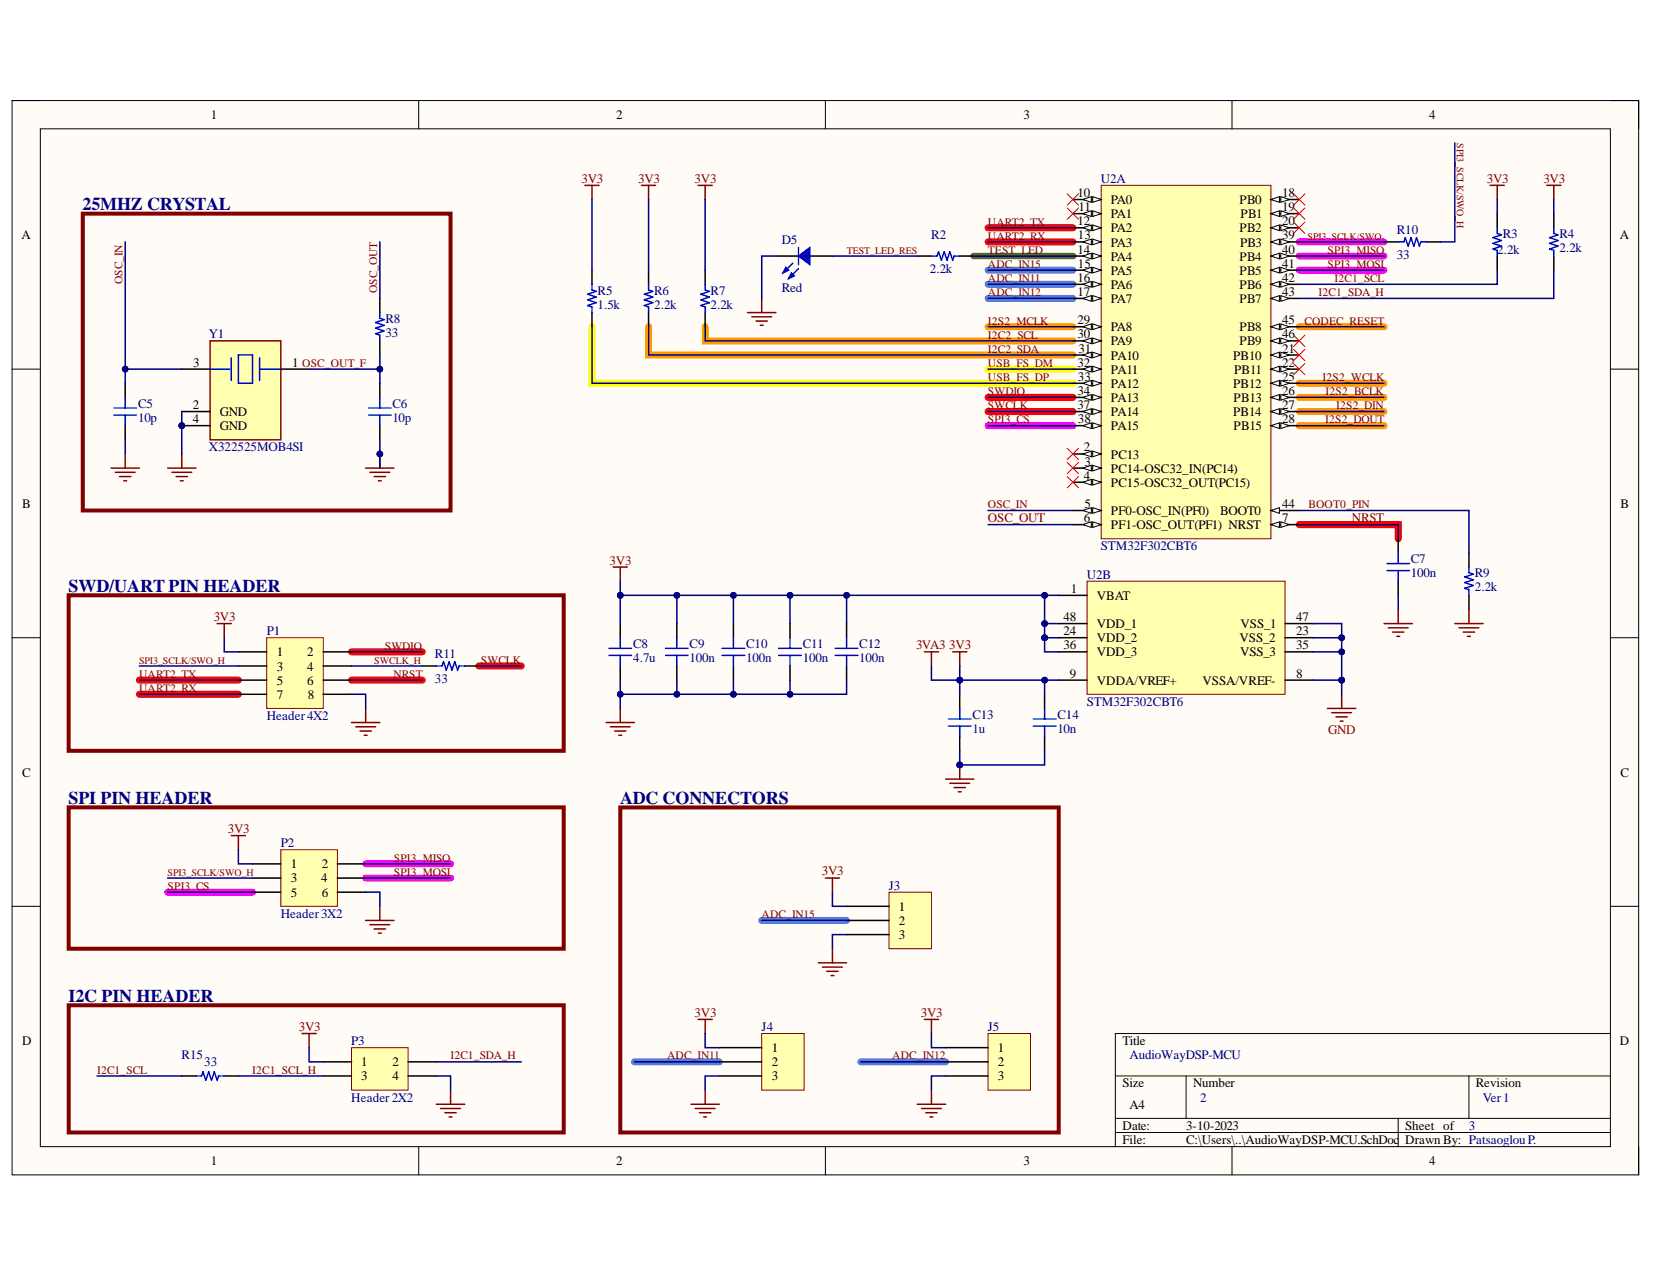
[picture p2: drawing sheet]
<svg xmlns="http://www.w3.org/2000/svg" width="279mm" height="216mm" viewBox="0 0 279 216" stroke-linecap="round" stroke-linejoin="round" font-family="sans-serif">
<defs><g id="words">
<g font-size="3" fill="#000080">
<text x="14" y="35.5">25MHZ CRYSTAL</text>
<text x="11.6" y="100">SWD/UART PIN HEADER</text>
<text x="11.6" y="135.9">SPI PIN HEADER</text>
<text x="104.8" y="135.9">ADC CONNECTORS</text>
<text x="11.6" y="169.4">I2C PIN HEADER</text>
</g>
<g font-size="2.2">
<text x="35.6" y="20.1">1</text>
<text x="104.1" y="20.1">2</text>
<text x="173" y="20.1">3</text>
<text x="241.6" y="20.1">4</text>
<text x="182.1" y="33.3">10</text>
<text x="182.3" y="35.7">11</text>
<text x="187.8" y="34.5">PA0</text>
<text x="209.5" y="34.5">PB0</text>
<text x="216.7" y="33.3">18</text>
<text x="216.7" y="35.7">19</text>
<text x="3.6" y="40.4">A</text>
<text x="182.1" y="38.1">12</text>
<text x="182.2" y="40.4">13</text>
<text x="187.8" y="36.9">PA1</text>
<text x="187.8" y="39.2">PA2</text>
<text x="187.8" y="41.7">PA3</text>
<text x="209.5" y="39.2">PB2</text>
<text x="209.6" y="41.7">PB3</text>
<text x="209.7" y="36.9">PB1</text>
<text x="216.7" y="38.1">20</text>
<text x="216.7" y="40.4">39</text>
<text x="273.8" y="40.4">A</text>
<text x="182.1" y="42.9">14</text>
<text x="182.1" y="47.6">16</text>
<text x="182.2" y="45.2">15</text>
<text x="187.8" y="44.1">PA4</text>
<text x="187.8" y="46.4">PA5</text>
<text x="209.5" y="44.1">PB4</text>
<text x="209.5" y="46.4">PB5</text>
<text x="216.7" y="42.9">40</text>
<text x="216.7" y="45.2">41</text>
<text x="216.7" y="47.6">42</text>
<text x="182.1" y="50.1">17</text>
<text x="187.8" y="48.8">PA6</text>
<text x="187.8" y="51.2">PA7</text>
<text x="209.5" y="48.8">PB6</text>
<text x="209.5" y="51.2">PB7</text>
<text x="216.7" y="50.1">43</text>
<text x="182.1" y="54.8">29</text>
<text x="182.1" y="57.2">30</text>
<text x="182.3" y="59.6">31</text>
<text x="187.8" y="56">PA8</text>
<text x="187.8" y="58.4">PA9</text>
<text x="209.5" y="56">PB8</text>
<text x="209.5" y="58.4">PB9</text>
<text x="216.7" y="59.6">21</text>
<text x="216.7" y="54.8">45</text>
<text x="216.7" y="57.2">46</text>
<text x="32.7" y="62">3</text>
<text x="49.4" y="62">1</text>
<text x="182.1" y="62">32</text>
<text x="182.2" y="64.4">33</text>
<text x="187.8" y="60.8">PA10</text>
<text x="187.8" y="63.2">PA11</text>
<text x="187.8" y="65.5">PA12</text>
<text x="208.4" y="60.8">PB10</text>
<text x="208.4" y="65.5">PB12</text>
<text x="208.6" y="63.2">PB11</text>
<text x="216.7" y="62">22</text>
<text x="216.7" y="64.4">25</text>
<text x="32.6" y="69.2">2</text>
<text x="32.6" y="71.5">4</text>
<text x="37.1" y="70.4">GND</text>
<text x="182.1" y="66.7">34</text>
<text x="182.1" y="69.2">37</text>
<text x="182.2" y="71.5">38</text>
<text x="187.8" y="68">PA13</text>
<text x="187.8" y="70.4">PA14</text>
<text x="208.4" y="70.4">PB14</text>
<text x="208.5" y="68">PB13</text>
<text x="216.7" y="66.7">26</text>
<text x="216.7" y="69.2">27</text>
<text x="216.7" y="71.5">28</text>
<text x="37.1" y="72.7">GND</text>
<text x="183.2" y="76.3">2</text>
<text x="187.8" y="72.7">PA15</text>
<text x="187.8" y="77.5">PC13</text>
<text x="208.5" y="72.7">PB15</text>
<text x="183.2" y="81.1">4</text>
<text x="183.3" y="78.7">3</text>
<text x="187.8" y="79.9">PC14-OSC32_IN(PC14)</text>
<text x="187.8" y="82.3">PC15-OSC32_OUT(PC15)</text>
<text x="3.7" y="85.8">B</text>
<text x="183.2" y="88.3">6</text>
<text x="183.3" y="85.8">5</text>
<text x="187.8" y="87.1">PF0-OSC_IN(PF0)</text>
<text x="187.8" y="89.5">PF1-OSC_OUT(PF1) NRST</text>
<text x="206.2" y="87.1">BOOT0</text>
<text x="216.7" y="88.3">7</text>
<text x="216.7" y="85.8">44</text>
<text x="273.9" y="85.8">B</text>
<text x="181" y="100.2">1</text>
<text x="185.4" y="101.4">VBAT</text>
<text x="179.7" y="107.4">24</text>
<text x="179.7" y="105">48</text>
<text x="185.4" y="106.2">VDD_1</text>
<text x="209.7" y="106.2">VSS_1</text>
<text x="219.1" y="107.4">23</text>
<text x="219.1" y="105">47</text>
<text x="46.8" y="110.9">1</text>
<text x="46.8" y="113.4">3</text>
<text x="51.9" y="110.9">2</text>
<text x="51.9" y="113.4">4</text>
<text x="179.7" y="109.8">36</text>
<text x="185.4" y="108.6">VDD_2</text>
<text x="185.4" y="110.9">VDD_3</text>
<text x="209.5" y="108.6">VSS_2</text>
<text x="209.6" y="110.9">VSS_3</text>
<text x="219.1" y="109.8">35</text>
<text x="46.8" y="115.8">5</text>
<text x="46.8" y="118.1">7</text>
<text x="51.9" y="115.8">6</text>
<text x="52" y="118.1">8</text>
<text x="180.8" y="114.6">9</text>
<text x="185.4" y="115.8">VDDA/VREF+</text>
<text x="203.3" y="115.8">VSSA/VREF-</text>
<text x="219.1" y="114.6">8</text>
<text x="3.7" y="131.3">C</text>
<text x="273.9" y="131.3">C</text>
<text x="49.1" y="146.8">1</text>
<text x="49.1" y="149.2">3</text>
<text x="54.3" y="149.2">4</text>
<text x="54.4" y="146.8">2</text>
<text x="49.1" y="151.6">5</text>
<text x="54.4" y="151.6">6</text>
<text x="151.9" y="154">1</text>
<text x="151.9" y="156.4">2</text>
<text x="151.9" y="158.8">3</text>
<text x="3.7" y="176.7">D</text>
<text x="130.4" y="177.9">1</text>
<text x="168.7" y="177.9">1</text>
<text x="189.7" y="176.7">Title</text>
<text x="273.8" y="176.7">D</text>
<text x="61.1" y="180.3">1</text>
<text x="61.1" y="182.7">3</text>
<text x="66.3" y="180.3">2</text>
<text x="66.3" y="182.7">4</text>
<text x="130.4" y="180.3">2</text>
<text x="130.4" y="182.7">3</text>
<text x="168.7" y="180.3">2</text>
<text x="168.7" y="182.7">3</text>
<text x="189.7" y="183.8">Size</text>
<text x="201.7" y="183.8">Number</text>
<text x="249.4" y="183.8">Revision</text>
<text x="189.7" y="191">Date:</text>
<text x="190.9" y="187.5">A4</text>
<text x="200.5" y="191">3-10-2023</text>
<text x="237.5" y="191">Sheet of</text>
<text x="35.6" y="197">1</text>
<text x="104.1" y="197">2</text>
<text x="173" y="197">3</text>
<text x="189.7" y="193.4">File:</text>
<text x="200.5" y="193.4">C:\Users\..\AudioWayDSP-MCU.SchDoc</text>
<text x="237.5" y="193.4">Drawn By: PatsaoglouP.</text>
<text x="241.6" y="197">4</text>
</g>
<g font-size="2.2" fill="#800000">
<text x="98.3" y="30.9">3V3</text>
<text x="107.8" y="30.9">3V3</text>
<text x="117.4" y="30.9">3V3</text>
<text x="251.3" y="30.9">3V3</text>
<text x="260.9" y="30.9">3V3</text>
<text x="167" y="88.3">OSC_OUT</text>
<text x="228.5" y="88.3">NRST</text>
<text x="103" y="95.5">3V3</text>
<text x="36.1" y="105">3V3</text>
<text x="154.9" y="109.8">3VA3</text>
<text x="160.5" y="109.8">3V3</text>
<text x="224.5" y="124.1">GND</text>
<text x="38.5" y="140.9">3V3</text>
<text x="138.9" y="148">3V3</text>
<text x="117.4" y="171.9">3V3</text>
<text x="155.6" y="171.9">3V3</text>
<text x="50.5" y="174.3">3V3</text>
</g>
<g font-size="2.2" fill="#000080">
<text x="186.1" y="30.9">U2A</text>
<text x="132.1" y="41.2">D5</text>
<text x="157.4" y="40.4">R2</text>
<text x="236.1" y="39.5">R10</text>
<text x="254" y="40.3">R3</text>
<text x="263.6" y="40.3">R4</text>
<text x="157.2" y="46.2">2.2k</text>
<text x="236.1" y="43.8">33</text>
<text x="253.1" y="42.9">2.2k</text>
<text x="263.6" y="42.6">2.2k</text>
<text x="101" y="52.2">1.5k</text>
<text x="101" y="49.8">R5</text>
<text x="110.6" y="52.2">2.2k</text>
<text x="110.6" y="49.8">R6</text>
<text x="120.1" y="52.2">2.2k</text>
<text x="120.1" y="49.8">R7</text>
<text x="132.1" y="49.3">Red</text>
<text x="35.3" y="57.2">Y1</text>
<text x="65.1" y="56.9">33</text>
<text x="65.1" y="54.5">R8</text>
<text x="23.3" y="71.3">10p</text>
<text x="23.3" y="68.9">C5</text>
<text x="66.3" y="71.3">10p</text>
<text x="66.3" y="68.9">C6</text>
<text x="35.3" y="76.3">X322525MOB4SI</text>
<text x="186.1" y="93">STM32F302CBT6</text>
<text x="238.4" y="95.2">C7</text>
<text x="183.7" y="97.8">U2B</text>
<text x="238.4" y="97.6">100n</text>
<text x="249.3" y="100">2.2k</text>
<text x="249.3" y="97.6">R9</text>
<text x="45.1" y="107.4">P1</text>
<text x="73.5" y="111.2">R11</text>
<text x="107" y="112">4.7u</text>
<text x="107" y="109.5">C8</text>
<text x="116.6" y="112">100n</text>
<text x="116.6" y="109.5">C9</text>
<text x="126.1" y="112">100n</text>
<text x="126.1" y="109.5">C10</text>
<text x="135.7" y="112">100n</text>
<text x="135.7" y="109.5">C11</text>
<text x="145.2" y="112">100n</text>
<text x="145.2" y="109.5">C12</text>
<text x="73.5" y="115.5">33</text>
<text x="183.7" y="119.3">STM32F302CBT6</text>
<text x="45.1" y="121.7">Header4X2</text>
<text x="164.4" y="123.9">1u</text>
<text x="164.4" y="121.5">C13</text>
<text x="178.7" y="123.9">10n</text>
<text x="178.7" y="121.5">C14</text>
<text x="47.5" y="143.2">P2</text>
<text x="47.5" y="155.2">Header3X2</text>
<text x="150.2" y="150.4">J3</text>
<text x="30.7" y="179.1">R15</text>
<text x="59.4" y="176.7">P3</text>
<text x="128.7" y="174.3">J4</text>
<text x="167" y="174.3">J5</text>
<text x="190.9" y="179.1">AudioWayDSP-MCU</text>
<text x="34.5" y="180.3">33</text>
<text x="59.4" y="186.3">Header2X2</text>
<text x="202.8" y="186.3">2</text>
<text x="248.3" y="191">3</text>
<text x="250.6" y="186.3">Ver1</text>
</g>
<g font-size="1.9" fill="#800000">
<text x="167" y="38.1">UART2_TX</text>
<text x="167" y="40.5">UART2_RX</text>
<text x="167" y="42.9">TEST_LED</text>
<text x="167" y="47.7">ADC_IN11</text>
<text x="167" y="45.3">ADC_IN15</text>
<text x="224.4" y="42.9">SPI3_MISO</text>
<text x="224.4" y="45.3">SPI3_MOSI</text>
<text x="225.6" y="47.7">I2C1_SCL</text>
<text x="20.7" y="48" transform="rotate(-90 20.7 48)">OSC_IN</text>
<text x="63.8" y="49.6" transform="rotate(-90 63.8 49.6)">OSC_OUT</text>
<text x="167" y="50.1">ADC_IN12</text>
<text x="222.9" y="50.1">I2C1_SDA_H</text>
<text x="167" y="54.9">I2S2_MCLK</text>
<text x="167" y="57.3">I2C2_SCL</text>
<text x="167" y="59.6">I2C2_SDA</text>
<text x="220.5" y="54.9">CODEC_RESET</text>
<text x="51.1" y="62">OSC_OUT_F</text>
<text x="167" y="64.4">USB_FS_DP</text>
<text x="167" y="62">USB_FS_DM</text>
<text x="223.6" y="64.4">I2S2_WCLK</text>
<text x="167" y="71.5">SPI3_CS</text>
<text x="167" y="69.2">SWCLK</text>
<text x="167" y="66.8">SWDIO</text>
<text x="224" y="71.5">I2S2_DOUT</text>
<text x="224.1" y="66.8">I2S2_BCLK</text>
<text x="225.8" y="69.2">I2S2_DIN</text>
<text x="167" y="85.9">OSC_IN</text>
<text x="221.2" y="85.9">BOOT0_PIN</text>
<text x="65" y="109.8">SWDIO</text>
<text x="81.3" y="112.2">SWCLK</text>
<text x="23.5" y="114.6">UART2_TX</text>
<text x="23.5" y="117">UART2_RX</text>
<text x="66.5" y="114.6">NRST</text>
<text x="66.6" y="145.7">SPI3_MISO</text>
<text x="66.6" y="148.1">SPI3_MOSI</text>
<text x="28.3" y="150.4">SPI3_CS</text>
<text x="128.7" y="155.3">ADC_IN15</text>
<text x="76.1" y="179.1">I2C1_SDA_H</text>
<text x="112.8" y="179.1">ADC_IN11</text>
<text x="150.8" y="179.1">ADC_IN12</text>
<text x="16.4" y="181.6">I2C1_SCL</text>
<text x="42.6" y="181.6">I2C1_SCL_H</text>
</g>
<g font-size="1.7" fill="#800000">
<text x="246.2" y="24.2" transform="rotate(90 246.2 24.2)">SPI3_SCLK/SWO_H</text>
<text x="221" y="40.6">SPI3_SCLK/SWO</text>
<text x="143.1" y="43">TEST_LED_RES</text>
<text x="23.5" y="112.2">SPI3_SCLK/SWO_H</text>
<text x="63.3" y="112.2">SWCLK_H</text>
<text x="28.3" y="148.1">SPI3_SCLK/SWO_H</text>
</g>
</g></defs>
<path d="M2 17h275v181.6h-275z" fill-rule="evenodd" fill="#fffcf8"/>
<path d="M2 17h275v181.6h-275z" fill="none" stroke="#000" stroke-width=".17"/>
<path d="M6.8 21.8h265.4v172.1h-265.4z" fill-rule="evenodd" fill="#fffcf8"/>
<g fill="none" stroke="#000" stroke-width=".17">
<path d="M2 17h4.8M70.8 17v4.8M139.5 17v4.8M208.2 17v4.8M272.2 17h4.8v4.8M6.8 21.8h265.4v172.1h-265.4zM2 62.4h4.8M272.2 62.4h4.8M2 107.8h4.8M272.2 107.8h4.8M2 153.2h4.8M272.2 153.2h4.8"/>
<path d="M272.2 174.7h-83.7v19.2M70.8 193.9v4.7M139.5 193.9v4.7M188.5 181.9h83.7M188.5 189.1h83.7M188.5 191.5h83.7M200.5 181.9v7.2M208.2 193.9v4.7M236.3 189.1v4.8M248.3 181.9v7.2M277 193.9v4.7"/>
</g>
<path d="M219.6 40.9h14.3M219.6 43.3h14.3M219.6 45.7h14.3M167 72h14.4M28.3 150.8h14.4M61.8 146.1h14.4M61.8 148.5h14.4" fill="none" stroke="#f0f" stroke-width="1.2"/>
<path d="M167 48.1h14.4M167 45.7h14.4M167 50.5h14.4M128.8 155.6h14.3M107.2 179.5h14.4M145.5 179.5h14.3" fill="none" stroke="#4a86e8" stroke-width="1.2"/>
<path d="M167 38.5h14.4M167 40.9h14.4M167 69.6h14.4M167 67.2h14.4M219.6 88.7h16.7v2.4M23.6 115h16.7M23.6 117.4h16.7M59.4 110.2h12M59.4 115h12M80.9 112.6h7.2" fill="none" stroke="#f00" stroke-width="1.2"/>
<path d="M109.6 55.2v4.8h71.8M119.2 55.2v2.4h62.2M167 55.2h14.4M219.6 55.2h14.3M219.6 72h14.3M219.6 69.6h14.3M219.6 67.2h14.3M219.6 64.8h14.3" fill="none" stroke="#f90" stroke-width="1.2"/>
<path d="M100.1 55.2v9.6h81.3M167 62.4h14.4" fill="none" stroke="#ff0" stroke-width="1.2"/>
<path d="M164.6 43.3h16.8" fill="none" stroke="#0f0" stroke-width="1.2"/>
<circle cx="30.7" cy="72" r=".48" fill="#000080"/>
<circle cx="30.7" cy="72" r=".48" fill="none" stroke="#000080" stroke-width=".17"/>
<path d="M35.5 57.6h12v16.8h-12z" fill-rule="evenodd" fill="#ffffb0"/>
<path d="M35.5 57.6h12v16.8h-12z" fill="none" stroke="#800000" stroke-width=".25"/>
<path d="M35.5 62.4h3.4M39.1 60.5v3.8M40.3 60h2.4v4.8h-2.4zM43.9 60.5v3.8M43.9 62.4h3.6" fill="none" stroke="#00f" stroke-width=".25"/>
<path d="M30.7 69.6h4.8M30.7 72h4.8" fill="none" stroke="#000" stroke-width=".25"/>
<circle cx="30.7" cy="72" r=".48" fill="#000080"/>
<circle cx="30.7" cy="72" r=".48" fill="none" stroke="#000080" stroke-width=".17"/>
<path d="M30.7 62.4h4.8M47.5 62.4h4.7" fill="none" stroke="#000" stroke-width=".25"/>
<path d="M28.3 79.1h4.8M29.1 79.9h3.3M30.7 76.7v2.4M29.8 80.6h1.9M30.5 81.3h.5" fill="none" stroke="#800000" stroke-width=".25"/>
<path d="M47.5 143.7h9.5v9.5h-9.5z" fill-rule="evenodd" fill="#ffffb0"/>
<path d="M47.5 143.7h9.5v9.5h-9.5z" fill="none" stroke="#800000" stroke-width=".17"/>
<path d="M42.7 146.1h4.8M42.7 148.5h4.8M42.7 150.8h4.8M57 146.1h4.8M57 148.5h4.8M57 150.8h4.8" fill="none" stroke="#000" stroke-width=".25"/>
<path d="M39.1 141.3h2.4M40.3 141.3v2.4M61.8 155.6h4.8M62.5 156.3h3.4M63.2 157.1h2M64 157.8h.4M64.2 153.2v2.4" fill="none" stroke="#800000" stroke-width=".25"/>
<path d="M59.4 177.1h9.6v7.2h-9.6z" fill-rule="evenodd" fill="#ffffb0"/>
<path d="M59.4 177.1h9.6v7.2h-9.6z" fill="none" stroke="#800000" stroke-width=".17"/>
<path d="M64.2 50.5v2.3M64.2 57.6v2.4M21.2 64.8v2.4M21.2 72v2.4M64.2 64.8v2.4M64.2 72v2.4M54.6 179.5h4.8M69 179.5h4.8M30.7 181.9h2.4M37.9 181.9h2.4M54.6 181.9h4.8M69 181.9h4.8" fill="none" stroke="#000" stroke-width=".25"/>
<path d="M61.8 79.1h4.8M62.5 79.9h3.4M64.2 76.7v2.4M63.2 80.6h2M64 81.3h.4M51 174.7h2.4M52.2 174.7v2.4M73.8 186.7h4.7M74.5 187.4h3.3M75.2 188.1h1.9M75.9 188.8h.5M76.2 184.3v2.4" fill="none" stroke="#800000" stroke-width=".25"/>
<path d="M64.2 52.8v1l.7 .2-1.4 .5 1.4 .5-1.4 .5 1.4 .5-1.4 .4 .7 .3v.9M19.3 69h3.8M19.3 70.2h3.8M21.2 67.2v1.8M21.2 70.2v1.8M62.3 69h3.8M62.3 70.2h3.8M64.2 67.2v1.8M64.2 70.2v1.8M33.1 181.9h1l.2-.7 .5 1.4 .5-1.4 .4 1.4 .5-1.4 .5 1.4 .2-.7h1" fill="none" stroke="#00f" stroke-width=".25"/>
<circle cx="64.2" cy="76.7" r=".48" fill="#000080"/>
<circle cx="64.2" cy="76.7" r=".48" fill="none" stroke="#000080" stroke-width=".17"/>
<path d="M18.8 79.1h4.8M19.5 79.9h3.3M21.2 76.7v2.4M20.2 80.6h1.9M20.9 81.3h.5" fill="none" stroke="#800000" stroke-width=".25"/>
<path d="M14 36.1h62.2v50.2h-62.2zM11.6 100.6h83.7v26.3h-83.7zM11.6 136.5h83.7v23.9h-83.7zM11.6 170h83.7v21.5h-83.7z" fill="none" stroke="#800000" stroke-width=".68"/>
<path d="M128.8 174.7h7.1v9.6h-7.1z" fill-rule="evenodd" fill="#ffffb0"/>
<path d="M128.8 174.7h7.1v9.6h-7.1z" fill="none" stroke="#800000" stroke-width=".17"/>
<path d="M121.6 177.1h7.2M121.6 179.5h7.2M121.6 181.9h7.2" fill="none" stroke="#000" stroke-width=".25"/>
<path d="M118 172.3h2.4M119.2 172.3v2.4M116.8 186.7h4.8M117.5 187.4h3.4M118.2 188.1h1.9M118.9 188.8h.5M119.2 184.3v2.4" fill="none" stroke="#800000" stroke-width=".25"/>
<path d="M150.3 150.8h7.1v9.6h-7.1z" fill-rule="evenodd" fill="#ffffb0"/>
<path d="M150.3 150.8h7.1v9.6h-7.1z" fill="none" stroke="#800000" stroke-width=".17"/>
<path d="M143.1 153.2h7.2M143.1 155.6h7.2M143.1 158h7.2" fill="none" stroke="#000" stroke-width=".25"/>
<path d="M139.5 148.5h2.4M140.7 148.5v2.3M138.3 162.8h4.8M139 163.5h3.4M139.7 164.2h2M140.5 164.9h.4M140.7 160.4v2.4" fill="none" stroke="#800000" stroke-width=".25"/>
<path d="M167 174.7h7.2v9.6h-7.2z" fill-rule="evenodd" fill="#ffffb0"/>
<path d="M167 174.7h7.2v9.6h-7.2z" fill="none" stroke="#800000" stroke-width=".17"/>
<path d="M159.8 177.1h7.2M159.8 179.5h7.2M159.8 181.9h7.2" fill="none" stroke="#000" stroke-width=".25"/>
<path d="M156.2 172.3h2.4M157.4 172.3v2.4M155 186.7h4.8M155.8 187.4h3.3M156.5 188.1h1.9M157.2 188.8h.5M157.4 184.3v2.4" fill="none" stroke="#800000" stroke-width=".25"/>
<path d="M104.8 136.5h74.2v55h-74.2z" fill="none" stroke="#800000" stroke-width=".68"/>
<path d="M45.1 107.8h9.5v12h-9.5z" fill-rule="evenodd" fill="#ffffb0"/>
<path d="M45.1 107.8h9.5v12h-9.5z" fill="none" stroke="#800000" stroke-width=".17"/>
<path d="M40.3 110.2h4.8M40.3 112.6h4.8M40.3 115h4.8M40.3 117.4h4.8M54.6 110.2h4.8M54.6 112.6h4.8M54.6 115h4.8M54.6 117.4h4.8M71.4 112.6h2.4M78.5 112.6h2.4" fill="none" stroke="#000" stroke-width=".25"/>
<path d="M36.7 105.4h2.4M37.9 105.4v2.4M61.8 119.8v2.4M59.4 122.2h4.8M60.1 122.9h3.4M60.8 123.6h2M61.6 124.3h.4" fill="none" stroke="#800000" stroke-width=".25"/>
<path d="M73.8 112.6h.9l.3-.7 .4 1.4 .5-1.4 .5 1.4 .5-1.4 .4 1.4 .3-.7h.9" fill="none" stroke="#00f" stroke-width=".25"/>
<path d="M186.1 31.3h28.7v59.8h-28.7z" fill-rule="evenodd" fill="#ffffb0"/>
<path d="M186.1 31.3h28.7v59.8h-28.7z" fill="none" stroke="#800000" stroke-width=".17"/>
<path d="M181.4 33.7h4.7" fill="none" stroke="#000" stroke-width=".25"/>
<path d="M184.7 33.2l1.4 .5-1.4 .5z" fill="#f8fcff"/>
<path d="M184.7 33.2l1.4 .5-1.4 .5z" fill="none" stroke="#000" stroke-width=".17"/>
<path d="M183 33.7l1.5-.5v1z" fill="#f8fcff"/>
<path d="M183 33.7l1.5-.5v1z" fill="none" stroke="#000" stroke-width=".17"/>
<path d="M181.4 36.1h4.7" fill="none" stroke="#000" stroke-width=".25"/>
<path d="M184.7 35.6l1.4 .5-1.4 .5z" fill="#f8fcff"/>
<path d="M184.7 35.6l1.4 .5-1.4 .5z" fill="none" stroke="#000" stroke-width=".17"/>
<path d="M183 36.1l1.5-.5v1z" fill="#f8fcff"/>
<path d="M183 36.1l1.5-.5v1z" fill="none" stroke="#000" stroke-width=".17"/>
<path d="M181.4 38.5h4.7" fill="none" stroke="#000" stroke-width=".25"/>
<path d="M184.7 38l1.4 .5-1.4 .5z" fill="#f8fcff"/>
<path d="M184.7 38l1.4 .5-1.4 .5z" fill="none" stroke="#000" stroke-width=".17"/>
<path d="M183 38.5l1.5-.5v1z" fill="#f8fcff"/>
<path d="M183 38.5l1.5-.5v1z" fill="none" stroke="#000" stroke-width=".17"/>
<path d="M181.4 40.9h4.7" fill="none" stroke="#000" stroke-width=".25"/>
<path d="M184.7 40.4l1.4 .5-1.4 .5z" fill="#f8fcff"/>
<path d="M184.7 40.4l1.4 .5-1.4 .5z" fill="none" stroke="#000" stroke-width=".17"/>
<path d="M183 40.9l1.5-.5v1z" fill="#f8fcff"/>
<path d="M183 40.9l1.5-.5v1z" fill="none" stroke="#000" stroke-width=".17"/>
<path d="M181.4 43.3h4.7" fill="none" stroke="#000" stroke-width=".25"/>
<path d="M184.7 42.8l1.4 .5-1.4 .5z" fill="#f8fcff"/>
<path d="M184.7 42.8l1.4 .5-1.4 .5z" fill="none" stroke="#000" stroke-width=".17"/>
<path d="M183 43.3l1.5-.5v1z" fill="#f8fcff"/>
<path d="M183 43.3l1.5-.5v1z" fill="none" stroke="#000" stroke-width=".17"/>
<path d="M181.4 45.7h4.7" fill="none" stroke="#000" stroke-width=".25"/>
<path d="M184.7 45.2l1.4 .5-1.4 .5z" fill="#f8fcff"/>
<path d="M184.7 45.2l1.4 .5-1.4 .5z" fill="none" stroke="#000" stroke-width=".17"/>
<path d="M183 45.7l1.5-.5v1z" fill="#f8fcff"/>
<path d="M183 45.7l1.5-.5v1z" fill="none" stroke="#000" stroke-width=".17"/>
<path d="M181.4 48.1h4.7" fill="none" stroke="#000" stroke-width=".25"/>
<path d="M184.7 47.6l1.4 .5-1.4 .5z" fill="#f8fcff"/>
<path d="M184.7 47.6l1.4 .5-1.4 .5z" fill="none" stroke="#000" stroke-width=".17"/>
<path d="M183 48.1l1.5-.5v1z" fill="#f8fcff"/>
<path d="M183 48.1l1.5-.5v1z" fill="none" stroke="#000" stroke-width=".17"/>
<path d="M181.4 50.5h4.7" fill="none" stroke="#000" stroke-width=".25"/>
<path d="M184.7 50l1.4 .5-1.4 .4z" fill="#f8fcff"/>
<path d="M184.7 50l1.4 .5-1.4 .4z" fill="none" stroke="#000" stroke-width=".17"/>
<path d="M183 50.5l1.5-.5v.9z" fill="#f8fcff"/>
<path d="M183 50.5l1.5-.5v.9z" fill="none" stroke="#000" stroke-width=".17"/>
<path d="M214.8 33.7h4.8" fill="none" stroke="#000" stroke-width=".25"/>
<path d="M214.8 33.7l1.5-.5v1z" fill="#f8fcff"/>
<path d="M214.8 33.7l1.5-.5v1z" fill="none" stroke="#000" stroke-width=".17"/>
<path d="M216.5 33.2l1.4 .5-1.4 .5z" fill="#f8fcff"/>
<path d="M216.5 33.2l1.4 .5-1.4 .5z" fill="none" stroke="#000" stroke-width=".17"/>
<path d="M214.8 36.1h4.8" fill="none" stroke="#000" stroke-width=".25"/>
<path d="M214.8 36.1l1.5-.5v1z" fill="#f8fcff"/>
<path d="M214.8 36.1l1.5-.5v1z" fill="none" stroke="#000" stroke-width=".17"/>
<path d="M216.5 35.6l1.4 .5-1.4 .5z" fill="#f8fcff"/>
<path d="M216.5 35.6l1.4 .5-1.4 .5z" fill="none" stroke="#000" stroke-width=".17"/>
<path d="M214.8 38.5h4.8" fill="none" stroke="#000" stroke-width=".25"/>
<path d="M214.8 38.5l1.5-.5v1z" fill="#f8fcff"/>
<path d="M214.8 38.5l1.5-.5v1z" fill="none" stroke="#000" stroke-width=".17"/>
<path d="M216.5 38l1.4 .5-1.4 .5z" fill="#f8fcff"/>
<path d="M216.5 38l1.4 .5-1.4 .5z" fill="none" stroke="#000" stroke-width=".17"/>
<path d="M214.8 60h4.8" fill="none" stroke="#000" stroke-width=".25"/>
<path d="M214.8 60l1.5-.5v1z" fill="#f8fcff"/>
<path d="M214.8 60l1.5-.5v1z" fill="none" stroke="#000" stroke-width=".17"/>
<path d="M216.5 59.5l1.4 .5-1.4 .5z" fill="#f8fcff"/>
<path d="M216.5 59.5l1.4 .5-1.4 .5z" fill="none" stroke="#000" stroke-width=".17"/>
<path d="M214.8 62.4h4.8" fill="none" stroke="#000" stroke-width=".25"/>
<path d="M214.8 62.4l1.5-.5v1z" fill="#f8fcff"/>
<path d="M214.8 62.4l1.5-.5v1z" fill="none" stroke="#000" stroke-width=".17"/>
<path d="M216.5 61.9l1.4 .5-1.4 .5z" fill="#f8fcff"/>
<path d="M216.5 61.9l1.4 .5-1.4 .5z" fill="none" stroke="#000" stroke-width=".17"/>
<path d="M214.8 64.8h4.8" fill="none" stroke="#000" stroke-width=".25"/>
<path d="M214.8 64.8l1.5-.5v1z" fill="#f8fcff"/>
<path d="M214.8 64.8l1.5-.5v1z" fill="none" stroke="#000" stroke-width=".17"/>
<path d="M216.5 64.3l1.4 .5-1.4 .5z" fill="#f8fcff"/>
<path d="M216.5 64.3l1.4 .5-1.4 .5z" fill="none" stroke="#000" stroke-width=".17"/>
<path d="M214.8 67.2h4.8" fill="none" stroke="#000" stroke-width=".25"/>
<path d="M214.8 67.2l1.5-.5v1z" fill="#f8fcff"/>
<path d="M214.8 67.2l1.5-.5v1z" fill="none" stroke="#000" stroke-width=".17"/>
<path d="M216.5 66.7l1.4 .5-1.4 .5z" fill="#f8fcff"/>
<path d="M216.5 66.7l1.4 .5-1.4 .5z" fill="none" stroke="#000" stroke-width=".17"/>
<path d="M214.8 69.6h4.8" fill="none" stroke="#000" stroke-width=".25"/>
<path d="M214.8 69.6l1.5-.5v1z" fill="#f8fcff"/>
<path d="M214.8 69.6l1.5-.5v1z" fill="none" stroke="#000" stroke-width=".17"/>
<path d="M216.5 69.1l1.4 .5-1.4 .5z" fill="#f8fcff"/>
<path d="M216.5 69.1l1.4 .5-1.4 .5z" fill="none" stroke="#000" stroke-width=".17"/>
<path d="M214.8 72h4.8" fill="none" stroke="#000" stroke-width=".25"/>
<path d="M214.8 72l1.5-.5v1z" fill="#f8fcff"/>
<path d="M214.8 72l1.5-.5v1z" fill="none" stroke="#000" stroke-width=".17"/>
<path d="M216.5 71.5l1.4 .5-1.4 .5z" fill="#f8fcff"/>
<path d="M216.5 71.5l1.4 .5-1.4 .5z" fill="none" stroke="#000" stroke-width=".17"/>
<path d="M181.4 55.2h4.7" fill="none" stroke="#000" stroke-width=".25"/>
<path d="M184.7 54.8l1.4 .4-1.4 .5z" fill="#f8fcff"/>
<path d="M184.7 54.8l1.4 .4-1.4 .5z" fill="none" stroke="#000" stroke-width=".17"/>
<path d="M183 55.2l1.5-.4v.9z" fill="#f8fcff"/>
<path d="M183 55.2l1.5-.4v.9z" fill="none" stroke="#000" stroke-width=".17"/>
<path d="M181.4 57.6h4.7" fill="none" stroke="#000" stroke-width=".25"/>
<path d="M184.7 57.2l1.4 .4-1.4 .5z" fill="#f8fcff"/>
<path d="M184.7 57.2l1.4 .4-1.4 .5z" fill="none" stroke="#000" stroke-width=".17"/>
<path d="M183 57.6l1.5-.4v.9z" fill="#f8fcff"/>
<path d="M183 57.6l1.5-.4v.9z" fill="none" stroke="#000" stroke-width=".17"/>
<path d="M181.4 60h4.7" fill="none" stroke="#000" stroke-width=".25"/>
<path d="M184.7 59.5l1.4 .5-1.4 .5z" fill="#f8fcff"/>
<path d="M184.7 59.5l1.4 .5-1.4 .5z" fill="none" stroke="#000" stroke-width=".17"/>
<path d="M183 60l1.5-.5v1z" fill="#f8fcff"/>
<path d="M183 60l1.5-.5v1z" fill="none" stroke="#000" stroke-width=".17"/>
<path d="M181.4 62.4h4.7" fill="none" stroke="#000" stroke-width=".25"/>
<path d="M184.7 61.9l1.4 .5-1.4 .5z" fill="#f8fcff"/>
<path d="M184.7 61.9l1.4 .5-1.4 .5z" fill="none" stroke="#000" stroke-width=".17"/>
<path d="M183 62.4l1.5-.5v1z" fill="#f8fcff"/>
<path d="M183 62.4l1.5-.5v1z" fill="none" stroke="#000" stroke-width=".17"/>
<path d="M181.4 64.8h4.7" fill="none" stroke="#000" stroke-width=".25"/>
<path d="M184.7 64.3l1.4 .5-1.4 .5z" fill="#f8fcff"/>
<path d="M184.7 64.3l1.4 .5-1.4 .5z" fill="none" stroke="#000" stroke-width=".17"/>
<path d="M183 64.8l1.5-.5v1z" fill="#f8fcff"/>
<path d="M183 64.8l1.5-.5v1z" fill="none" stroke="#000" stroke-width=".17"/>
<path d="M181.4 67.2h4.7" fill="none" stroke="#000" stroke-width=".25"/>
<path d="M184.7 66.7l1.4 .5-1.4 .5z" fill="#f8fcff"/>
<path d="M184.7 66.7l1.4 .5-1.4 .5z" fill="none" stroke="#000" stroke-width=".17"/>
<path d="M183 67.2l1.5-.5v1z" fill="#f8fcff"/>
<path d="M183 67.2l1.5-.5v1z" fill="none" stroke="#000" stroke-width=".17"/>
<path d="M181.4 69.6h4.7" fill="none" stroke="#000" stroke-width=".25"/>
<path d="M184.7 69.1l1.4 .5-1.4 .5z" fill="#f8fcff"/>
<path d="M184.7 69.1l1.4 .5-1.4 .5z" fill="none" stroke="#000" stroke-width=".17"/>
<path d="M183 69.6l1.5-.5v1z" fill="#f8fcff"/>
<path d="M183 69.6l1.5-.5v1z" fill="none" stroke="#000" stroke-width=".17"/>
<path d="M181.4 72h4.7" fill="none" stroke="#000" stroke-width=".25"/>
<path d="M184.7 71.5l1.4 .5-1.4 .5z" fill="#f8fcff"/>
<path d="M184.7 71.5l1.4 .5-1.4 .5z" fill="none" stroke="#000" stroke-width=".17"/>
<path d="M183 72l1.5-.5v1z" fill="#f8fcff"/>
<path d="M183 72l1.5-.5v1z" fill="none" stroke="#000" stroke-width=".17"/>
<path d="M214.8 40.9h4.8" fill="none" stroke="#000" stroke-width=".25"/>
<path d="M214.8 40.9l1.5-.5v1z" fill="#f8fcff"/>
<path d="M214.8 40.9l1.5-.5v1z" fill="none" stroke="#000" stroke-width=".17"/>
<path d="M216.5 40.4l1.4 .5-1.4 .5z" fill="#f8fcff"/>
<path d="M216.5 40.4l1.4 .5-1.4 .5z" fill="none" stroke="#000" stroke-width=".17"/>
<path d="M214.8 43.3h4.8" fill="none" stroke="#000" stroke-width=".25"/>
<path d="M214.8 43.3l1.5-.5v1z" fill="#f8fcff"/>
<path d="M214.8 43.3l1.5-.5v1z" fill="none" stroke="#000" stroke-width=".17"/>
<path d="M216.5 42.8l1.4 .5-1.4 .5z" fill="#f8fcff"/>
<path d="M216.5 42.8l1.4 .5-1.4 .5z" fill="none" stroke="#000" stroke-width=".17"/>
<path d="M214.8 45.7h4.8" fill="none" stroke="#000" stroke-width=".25"/>
<path d="M214.8 45.7l1.5-.5v1z" fill="#f8fcff"/>
<path d="M214.8 45.7l1.5-.5v1z" fill="none" stroke="#000" stroke-width=".17"/>
<path d="M216.5 45.2l1.4 .5-1.4 .5z" fill="#f8fcff"/>
<path d="M216.5 45.2l1.4 .5-1.4 .5z" fill="none" stroke="#000" stroke-width=".17"/>
<path d="M214.8 48.1h4.8" fill="none" stroke="#000" stroke-width=".25"/>
<path d="M214.8 48.1l1.5-.5v1z" fill="#f8fcff"/>
<path d="M214.8 48.1l1.5-.5v1z" fill="none" stroke="#000" stroke-width=".17"/>
<path d="M216.5 47.6l1.4 .5-1.4 .5z" fill="#f8fcff"/>
<path d="M216.5 47.6l1.4 .5-1.4 .5z" fill="none" stroke="#000" stroke-width=".17"/>
<path d="M214.8 50.5h4.8" fill="none" stroke="#000" stroke-width=".25"/>
<path d="M214.8 50.5l1.5-.5v.9z" fill="#f8fcff"/>
<path d="M214.8 50.5l1.5-.5v.9z" fill="none" stroke="#000" stroke-width=".17"/>
<path d="M216.5 50l1.4 .5-1.4 .4z" fill="#f8fcff"/>
<path d="M216.5 50l1.4 .5-1.4 .4z" fill="none" stroke="#000" stroke-width=".17"/>
<path d="M214.8 55.2h4.8" fill="none" stroke="#000" stroke-width=".25"/>
<path d="M214.8 55.2l1.5-.4v.9z" fill="#f8fcff"/>
<path d="M214.8 55.2l1.5-.4v.9z" fill="none" stroke="#000" stroke-width=".17"/>
<path d="M216.5 54.8l1.4 .4-1.4 .5z" fill="#f8fcff"/>
<path d="M216.5 54.8l1.4 .4-1.4 .5z" fill="none" stroke="#000" stroke-width=".17"/>
<path d="M214.8 57.6h4.8" fill="none" stroke="#000" stroke-width=".25"/>
<path d="M214.8 57.6l1.5-.4v.9z" fill="#f8fcff"/>
<path d="M214.8 57.6l1.5-.4v.9z" fill="none" stroke="#000" stroke-width=".17"/>
<path d="M216.5 57.2l1.4 .4-1.4 .5z" fill="#f8fcff"/>
<path d="M216.5 57.2l1.4 .4-1.4 .5z" fill="none" stroke="#000" stroke-width=".17"/>
<path d="M181.4 76.8h4.7" fill="none" stroke="#000" stroke-width=".25"/>
<path d="M184.7 76.3l1.4 .5-1.4 .4z" fill="#f8fcff"/>
<path d="M184.7 76.3l1.4 .5-1.4 .4z" fill="none" stroke="#000" stroke-width=".17"/>
<path d="M183 76.8l1.5-.5v.9z" fill="#f8fcff"/>
<path d="M183 76.8l1.5-.5v.9z" fill="none" stroke="#000" stroke-width=".17"/>
<path d="M181.4 79.1h4.7" fill="none" stroke="#000" stroke-width=".25"/>
<path d="M184.7 78.7l1.4 .4-1.4 .5z" fill="#f8fcff"/>
<path d="M184.7 78.7l1.4 .4-1.4 .5z" fill="none" stroke="#000" stroke-width=".17"/>
<path d="M183 79.1l1.5-.4v.9z" fill="#f8fcff"/>
<path d="M183 79.1l1.5-.4v.9z" fill="none" stroke="#000" stroke-width=".17"/>
<path d="M181.4 81.5h4.7" fill="none" stroke="#000" stroke-width=".25"/>
<path d="M184.7 81.1l1.4 .4-1.4 .5z" fill="#f8fcff"/>
<path d="M184.7 81.1l1.4 .4-1.4 .5z" fill="none" stroke="#000" stroke-width=".17"/>
<path d="M183 81.5l1.5-.4v.9z" fill="#f8fcff"/>
<path d="M183 81.5l1.5-.4v.9z" fill="none" stroke="#000" stroke-width=".17"/>
<path d="M181.4 86.3h4.7" fill="none" stroke="#000" stroke-width=".25"/>
<path d="M184.7 85.8l1.4 .5-1.4 .5z" fill="#f8fcff"/>
<path d="M184.7 85.8l1.4 .5-1.4 .5z" fill="none" stroke="#000" stroke-width=".17"/>
<path d="M183 86.3l1.5-.5v1z" fill="#f8fcff"/>
<path d="M183 86.3l1.5-.5v1z" fill="none" stroke="#000" stroke-width=".17"/>
<path d="M181.4 88.7h4.7" fill="none" stroke="#000" stroke-width=".25"/>
<path d="M184.7 88.2l1.4 .5-1.4 .5z" fill="#f8fcff"/>
<path d="M184.7 88.2l1.4 .5-1.4 .5z" fill="none" stroke="#000" stroke-width=".17"/>
<path d="M183 88.7l1.5-.5v1z" fill="#f8fcff"/>
<path d="M183 88.7l1.5-.5v1z" fill="none" stroke="#000" stroke-width=".17"/>
<path d="M214.8 88.7h4.8" fill="none" stroke="#000" stroke-width=".25"/>
<path d="M214.8 88.7l1.5-.5v1z" fill="#f8fcff"/>
<path d="M214.8 88.7l1.5-.5v1z" fill="none" stroke="#000" stroke-width=".17"/>
<path d="M216.5 88.2l1.4 .5-1.4 .5z" fill="#f8fcff"/>
<path d="M216.5 88.2l1.4 .5-1.4 .5z" fill="none" stroke="#000" stroke-width=".17"/>
<path d="M214.8 86.3h4.8" fill="none" stroke="#000" stroke-width=".25"/>
<path d="M214.8 86.3l1.5-.5v1z" fill="#f8fcff"/>
<path d="M214.8 86.3l1.5-.5v1z" fill="none" stroke="#000" stroke-width=".17"/>
<path d="M183.7 98.3h33.5v19.1h-33.5z" fill-rule="evenodd" fill="#ffffb0"/>
<path d="M183.7 98.3h33.5v19.1h-33.5z" fill="none" stroke="#800000" stroke-width=".17"/>
<g fill="none" stroke="#000" stroke-width=".25">
<path d="M104.8 105.4v2.4M104.8 112.6v2.4M114.4 105.4v2.4M114.4 112.6v2.4M124 105.4v2.4M124 112.6v2.4M133.5 105.4v2.4M133.5 112.6v2.4M143.1 105.4v2.4M143.1 112.6v2.4M176.6 117.4v2.4M179 100.7h4.7"/>
<path d="M179 115h4.7M179 107.8h4.7M179 110.2h4.7M179 105.4h4.7M217.2 115h4.8M217.2 107.8h4.8M217.2 110.2h4.8M217.2 105.4h4.8M176.6 124.6v2.3"/>
</g>
<g fill="none" stroke="#800000" stroke-width=".25">
<path d="M104.8 119.8v2.4M156.2 110.2h2.4M157.4 110.2v2.4M224.4 119.8h4.8M226.8 117.4v2.4M102.4 122.2h4.8M103.2 122.9h3.3M103.9 123.6h1.9M104.6 124.3h.5M159.8 131.7h4.8M160.5 132.4h3.4M161.3 133.2h1.9"/>
<path d="M162 133.9h.5M162.2 129.3v2.4M225.1 120.5h3.3M225.8 121.2h1.9M226.5 121.9h.5"/>
</g>
<g fill="none" stroke="#00f" stroke-width=".25">
<path d="M102.9 109.6h3.9M102.9 110.8h3.9M104.8 107.8v1.8M104.8 110.8v1.8M112.5 109.6h3.8M112.5 110.8h3.8M114.4 107.8v1.8M114.4 110.8v1.8M122.1 109.6h3.8M122.1 110.8h3.8M124 107.8v1.8M124 110.8v1.8"/>
<path d="M131.6 109.6h3.8M131.6 110.8h3.8M133.5 107.8v1.8M133.5 110.8v1.8M141.2 109.6h3.8M141.2 110.8h3.8M143.1 107.8v1.8M143.1 110.8v1.8M176.6 119.8v1.8M174.6 121.6h3.9M174.6 122.8h3.9M176.6 122.8v1.8"/>
</g>
<circle cx="162.2" cy="129.3" r=".48" fill="#000080"/>
<circle cx="162.2" cy="129.3" r=".48" fill="none" stroke="#000080" stroke-width=".17"/>
<path d="M100.1 45.7v2.4M100.1 52.8v2.4M131.1 43.3h3.9M136.9 43.3h3.8M155 43.3h2.4M162.2 43.3h2.4M236.3 91.1v2.4M236.3 98.3v2.4M248.3 93.5v2.4M162.2 117.4v2.4M248.3 100.7v2.3M162.2 124.5v2.4" fill="none" stroke="#000" stroke-width=".25"/>
<path d="M100.1 48.1v.9l.7 .3-1.5 .4 1.5 .5-1.5 .5 1.5 .5-1.5 .5 .8 .2v.9M135 41.9v2.8M157.4 43.3h1l.2-.7 .5 1.4 .5-1.4 .5 1.4 .4-1.4 .5 1.4 .3-.7h.9M234.4 95.3h3.8M234.4 96.5h3.8M236.3 93.5v1.8M236.3 96.5v1.8M248.3 95.9v.9l.7 .3-1.4 .4 1.4 .5-1.4 .5 1.4 .5-1.4 .5 .7 .2v1M162.2 119.8v1.8M160.3 121.6h3.8M160.3 122.8h3.8M162.2 122.8v1.7" fill="none" stroke="#00f" stroke-width=".25"/>
<g fill="none" stroke="#800000" stroke-width=".25">
<path d="M98.9 31.3h2.4M100.1 31.3v2.4M126.4 52.8h4.7M127.1 53.6h3.3M127.8 54.3h1.9M128.5 55h.5M128.8 50.5v2.3M103.6 95.9h2.4M104.8 95.9v2.4M161 110.2h2.4M162.2 110.2v2.4M233.9 105.4h4.8"/>
<path d="M234.7 106.1h3.3M235.4 106.9h1.9M236.1 107.6h.5M236.3 103v2.4M245.9 105.4h4.8M246.6 106.1h3.4M247.3 106.9h1.9M248 107.6h.5M248.3 103v2.4"/>
</g>
<path d="M180.4 75.8l1.9 1.9M180.4 78.2l1.9 1.9M182.3 75.8l-1.9 1.9M182.3 78.2l-1.9 1.9M180.4 80.6l1.9 1.9M182.3 80.6l-1.9 1.9" fill="none" stroke="#f00" stroke-width=".17"/>
<path d="M135 43.3l1.9-1.4v2.8z" fill="#00f"/>
<path d="M135 43.3l1.9-1.4v2.8zM135 45.4l-1.2 1.2" fill="none" stroke="#00f" stroke-width=".25"/>
<path d="M133.8 46.2l.4 .4-.9 .5z" fill="#00f"/>
<path d="M133.8 46.2l.4 .4-.9 .5zM134 44.5l-1.4 1.4" fill="none" stroke="#00f" stroke-width=".25"/>
<path d="M132.8 45.2l.5 .5-1 .5z" fill="#00f"/>
<path d="M253.1 38.5v1l.7 .2-1.4 .5 1.4 .5-1.4 .4 1.4 .5-1.4 .5 .7 .2v1M262.6 38.5v1l.7 .2-1.4 .5 1.4 .5-1.4 .4 1.4 .5-1.4 .5 .7 .2v1M109.6 48.1v.9l.7 .3-1.4 .4 1.4 .5-1.4 .5 1.4 .5-1.4 .5 .7 .2v.9M119.2 48.1v.9l.7 .3-1.4 .4 1.4 .5-1.4 .5 1.4 .5-1.4 .5 .7 .2v.9M132.8 45.2l.5 .5-1 .5zM236.3 40.9h1l.2-.7 .5 1.4 .5-1.4 .5 1.4 .4-1.4 .5 1.4 .3-.7h.9" fill="none" stroke="#00f" stroke-width=".25"/>
<g fill="none" stroke="#f00" stroke-width=".17">
<path d="M180.4 32.8l1.9 1.9M180.4 35.2l1.9 1.9M182.3 32.8l-1.9 1.9M182.3 35.2l-1.9 1.9M218.6 32.8l2 1.9M218.6 35.2l2 1.9M218.6 37.5l2 2M220.6 32.8l-2 1.9M220.6 35.2l-2 1.9M220.6 37.5l-2 2M218.6 59.1l2 1.9M218.6 56.7l2 1.9"/>
<path d="M220.6 59.1l-2 1.9M220.6 56.7l-2 1.9M218.6 61.5l2 1.9M220.6 61.5l-2 1.9"/>
</g>
<path d="M253.1 36.1v2.4M262.6 36.1v2.4M109.6 45.7v2.4M109.6 52.8v2.4M119.2 45.7v2.4M119.2 52.8v2.4M233.9 40.9h2.4M241.1 40.9h2.4M253.1 43.3v2.4M262.6 43.3v2.4" fill="none" stroke="#000" stroke-width=".25"/>
<path d="M108.4 31.3h2.4M109.6 31.3v2.4M118 31.3h2.4M119.2 31.3v2.4M251.9 31.3h2.4M253.1 31.3v2.4M261.4 31.3h2.4M262.6 31.3v2.4" fill="none" stroke="#800000" stroke-width=".25"/>
<path d="M30.7 69.6v7.1M28.3 148.5h14.4M28.3 150.8h14.4M40.3 143.7v2.4h2.4M61.8 150.8h2.4v2.4M61.8 146.1h14.4M61.8 148.5h14.4M52.2 177.1v2.4h2.4M73.8 179.5h14.3M16.4 181.9h14.3M40.3 181.9h14.3M73.8 181.9h2.4v2.4" fill="none" stroke="#000080" stroke-width=".25"/>
<circle cx="30.7" cy="72" r=".48" fill="#000080"/>
<circle cx="30.7" cy="72" r=".48" fill="none" stroke="#000080" stroke-width=".17"/>
<path d="M30.7 62.4h-9.5v2.4" fill="none" stroke="#000080" stroke-width=".25"/>
<circle cx="21.2" cy="62.4" r=".48" fill="#000080"/>
<circle cx="21.2" cy="62.4" r=".48" fill="none" stroke="#000080" stroke-width=".17"/>
<path d="M64.2 74.4v4.7" fill="none" stroke="#000080" stroke-width=".25"/>
<circle cx="64.2" cy="76.7" r=".48" fill="#000080"/>
<circle cx="64.2" cy="76.7" r=".48" fill="none" stroke="#000080" stroke-width=".17"/>
<path d="M21.2 40.9v21.5M64.2 40.9v9.6M21.2 74.4v2.3" fill="none" stroke="#000080" stroke-width=".25"/>
<circle cx="21.2" cy="62.4" r=".48" fill="#000080"/>
<circle cx="21.2" cy="62.4" r=".48" fill="none" stroke="#000080" stroke-width=".17"/>
<g fill="none" stroke="#000080" stroke-width=".25">
<path d="M64.2 62.4v2.4M23.6 115h16.7M23.6 112.6h16.7M23.6 117.4h16.7M37.9 107.8v2.4h2.4M59.4 117.4h2.4v2.4M59.4 110.2h12M59.4 115h12M59.4 112.6h12M80.9 112.6h7.2M128.8 155.6h14.3M140.7 150.8v2.4h2.4"/>
<path d="M143.1 158h-2.4v2.4M107.2 179.5h14.4M119.2 174.7v2.4h2.4M145.5 179.5h14.3M157.4 174.7v2.4h2.4M121.6 181.9h-2.4v2.4M159.8 181.9h-2.4v2.4"/>
</g>
<circle cx="64.2" cy="62.4" r=".48" fill="#000080"/>
<circle cx="64.2" cy="62.4" r=".48" fill="none" stroke="#000080" stroke-width=".17"/>
<path d="M64.2 60v2.4h-12" fill="none" stroke="#000080" stroke-width=".25"/>
<circle cx="64.2" cy="62.4" r=".48" fill="#000080"/>
<circle cx="64.2" cy="62.4" r=".48" fill="none" stroke="#000080" stroke-width=".17"/>
<path d="M222 107.8h4.8" fill="none" stroke="#000080" stroke-width=".25"/>
<circle cx="226.8" cy="107.8" r=".48" fill="#000080"/>
<circle cx="226.8" cy="107.8" r=".48" fill="none" stroke="#000080" stroke-width=".17"/>
<path d="M222 110.2h4.8" fill="none" stroke="#000080" stroke-width=".25"/>
<circle cx="226.8" cy="110.2" r=".48" fill="#000080"/>
<circle cx="226.8" cy="110.2" r=".48" fill="none" stroke="#000080" stroke-width=".17"/>
<path d="M222 115h4.8" fill="none" stroke="#000080" stroke-width=".25"/>
<circle cx="226.8" cy="115" r=".48" fill="#000080"/>
<circle cx="226.8" cy="115" r=".48" fill="none" stroke="#000080" stroke-width=".17"/>
<path d="M226.8 115v2.4" fill="none" stroke="#000080" stroke-width=".25"/>
<circle cx="226.8" cy="115" r=".48" fill="#000080"/>
<circle cx="226.8" cy="115" r=".48" fill="none" stroke="#000080" stroke-width=".17"/>
<path d="M176.6 107.8h2.4" fill="none" stroke="#000080" stroke-width=".25"/>
<circle cx="176.6" cy="107.8" r=".48" fill="#000080"/>
<circle cx="176.6" cy="107.8" r=".48" fill="none" stroke="#000080" stroke-width=".17"/>
<path d="M176.6 107.8v2.4h2.4" fill="none" stroke="#000080" stroke-width=".25"/>
<circle cx="176.6" cy="107.8" r=".48" fill="#000080"/>
<circle cx="176.6" cy="107.8" r=".48" fill="none" stroke="#000080" stroke-width=".17"/>
<path d="M176.6 105.4h2.4" fill="none" stroke="#000080" stroke-width=".25"/>
<circle cx="176.6" cy="105.4" r=".48" fill="#000080"/>
<circle cx="176.6" cy="105.4" r=".48" fill="none" stroke="#000080" stroke-width=".17"/>
<path d="M133.5 100.6v4.8" fill="none" stroke="#000080" stroke-width=".25"/>
<circle cx="133.5" cy="100.6" r=".48" fill="#000080"/>
<circle cx="133.5" cy="100.6" r=".48" fill="none" stroke="#000080" stroke-width=".17"/>
<path d="M124 100.6v4.8" fill="none" stroke="#000080" stroke-width=".25"/>
<circle cx="124" cy="100.6" r=".48" fill="#000080"/>
<circle cx="124" cy="100.6" r=".48" fill="none" stroke="#000080" stroke-width=".17"/>
<path d="M114.4 100.6v4.8" fill="none" stroke="#000080" stroke-width=".25"/>
<circle cx="114.4" cy="100.6" r=".48" fill="#000080"/>
<circle cx="114.4" cy="100.6" r=".48" fill="none" stroke="#000080" stroke-width=".17"/>
<path d="M124 115v2.4" fill="none" stroke="#000080" stroke-width=".25"/>
<circle cx="124" cy="117.4" r=".48" fill="#000080"/>
<circle cx="124" cy="117.4" r=".48" fill="none" stroke="#000080" stroke-width=".17"/>
<path d="M114.4 115v2.4" fill="none" stroke="#000080" stroke-width=".25"/>
<circle cx="114.4" cy="117.4" r=".48" fill="#000080"/>
<circle cx="114.4" cy="117.4" r=".48" fill="none" stroke="#000080" stroke-width=".17"/>
<path d="M143.1 115v2.4h-9.6" fill="none" stroke="#000080" stroke-width=".25"/>
<circle cx="133.5" cy="117.4" r=".48" fill="#000080"/>
<circle cx="133.5" cy="117.4" r=".48" fill="none" stroke="#000080" stroke-width=".17"/>
<path d="M143.1 100.6v4.8" fill="none" stroke="#000080" stroke-width=".25"/>
<circle cx="143.1" cy="100.6" r=".48" fill="#000080"/>
<circle cx="143.1" cy="100.6" r=".48" fill="none" stroke="#000080" stroke-width=".17"/>
<path d="M104.8 100.6v4.8" fill="none" stroke="#000080" stroke-width=".25"/>
<circle cx="104.8" cy="100.6" r=".48" fill="#000080"/>
<circle cx="104.8" cy="100.6" r=".48" fill="none" stroke="#000080" stroke-width=".17"/>
<path d="M162.2 112.6v2.4" fill="none" stroke="#000080" stroke-width=".25"/>
<circle cx="162.2" cy="115" r=".48" fill="#000080"/>
<circle cx="162.2" cy="115" r=".48" fill="none" stroke="#000080" stroke-width=".17"/>
<path d="M162.2 126.9v2.4" fill="none" stroke="#000080" stroke-width=".25"/>
<circle cx="162.2" cy="129.3" r=".48" fill="#000080"/>
<circle cx="162.2" cy="129.3" r=".48" fill="none" stroke="#000080" stroke-width=".17"/>
<path d="M176.6 126.9v2.4h-14.4" fill="none" stroke="#000080" stroke-width=".25"/>
<circle cx="162.2" cy="129.3" r=".48" fill="#000080"/>
<circle cx="162.2" cy="129.3" r=".48" fill="none" stroke="#000080" stroke-width=".17"/>
<path d="M104.8 98.3v2.3" fill="none" stroke="#000080" stroke-width=".25"/>
<circle cx="104.8" cy="100.6" r=".48" fill="#000080"/>
<circle cx="104.8" cy="100.6" r=".48" fill="none" stroke="#000080" stroke-width=".17"/>
<path d="M219.6 88.7h16.7v2.4M133.5 115v2.4h-28.7M236.3 100.7v2.3" fill="none" stroke="#000080" stroke-width=".25"/>
<circle cx="104.8" cy="117.4" r=".48" fill="#000080"/>
<circle cx="104.8" cy="117.4" r=".48" fill="none" stroke="#000080" stroke-width=".17"/>
<circle cx="114.4" cy="117.4" r=".48" fill="#000080"/>
<circle cx="114.4" cy="117.4" r=".48" fill="none" stroke="#000080" stroke-width=".17"/>
<circle cx="124" cy="117.4" r=".48" fill="#000080"/>
<circle cx="124" cy="117.4" r=".48" fill="none" stroke="#000080" stroke-width=".17"/>
<circle cx="133.5" cy="117.4" r=".48" fill="#000080"/>
<circle cx="133.5" cy="117.4" r=".48" fill="none" stroke="#000080" stroke-width=".17"/>
<path d="M104.8 100.7h74.2" fill="none" stroke="#000080" stroke-width=".25"/>
<circle cx="104.8" cy="100.6" r=".48" fill="#000080"/>
<circle cx="104.8" cy="100.6" r=".48" fill="none" stroke="#000080" stroke-width=".17"/>
<circle cx="114.4" cy="100.6" r=".48" fill="#000080"/>
<circle cx="114.4" cy="100.6" r=".48" fill="none" stroke="#000080" stroke-width=".17"/>
<circle cx="124" cy="100.6" r=".48" fill="#000080"/>
<circle cx="124" cy="100.6" r=".48" fill="none" stroke="#000080" stroke-width=".17"/>
<circle cx="133.5" cy="100.6" r=".48" fill="#000080"/>
<circle cx="133.5" cy="100.6" r=".48" fill="none" stroke="#000080" stroke-width=".17"/>
<circle cx="143.1" cy="100.6" r=".48" fill="#000080"/>
<circle cx="143.1" cy="100.6" r=".48" fill="none" stroke="#000080" stroke-width=".17"/>
<circle cx="176.6" cy="100.7" r=".48" fill="#000080"/>
<circle cx="176.6" cy="100.7" r=".48" fill="none" stroke="#000080" stroke-width=".17"/>
<path d="M222 105.4h4.8v9.6" fill="none" stroke="#000080" stroke-width=".25"/>
<circle cx="226.8" cy="107.8" r=".48" fill="#000080"/>
<circle cx="226.8" cy="107.8" r=".48" fill="none" stroke="#000080" stroke-width=".17"/>
<circle cx="226.8" cy="110.2" r=".48" fill="#000080"/>
<circle cx="226.8" cy="110.2" r=".48" fill="none" stroke="#000080" stroke-width=".17"/>
<circle cx="226.8" cy="115" r=".48" fill="#000080"/>
<circle cx="226.8" cy="115" r=".48" fill="none" stroke="#000080" stroke-width=".17"/>
<path d="M104.8 115v4.8" fill="none" stroke="#000080" stroke-width=".25"/>
<circle cx="104.8" cy="117.4" r=".48" fill="#000080"/>
<circle cx="104.8" cy="117.4" r=".48" fill="none" stroke="#000080" stroke-width=".17"/>
<path d="M157.4 112.6v2.4h4.8v2.4" fill="none" stroke="#000080" stroke-width=".25"/>
<circle cx="162.2" cy="115" r=".48" fill="#000080"/>
<circle cx="162.2" cy="115" r=".48" fill="none" stroke="#000080" stroke-width=".17"/>
<path d="M176.6 100.7v7.1" fill="none" stroke="#000080" stroke-width=".25"/>
<circle cx="176.6" cy="100.7" r=".48" fill="#000080"/>
<circle cx="176.6" cy="100.7" r=".48" fill="none" stroke="#000080" stroke-width=".17"/>
<circle cx="176.6" cy="105.4" r=".48" fill="#000080"/>
<circle cx="176.6" cy="105.4" r=".48" fill="none" stroke="#000080" stroke-width=".17"/>
<circle cx="176.6" cy="107.8" r=".48" fill="#000080"/>
<circle cx="176.6" cy="107.8" r=".48" fill="none" stroke="#000080" stroke-width=".17"/>
<g fill="none" stroke="#000080" stroke-width=".25">
<path d="M100.1 33.7v12M109.6 33.7v12M119.2 33.7v12M167 38.5h14.4M245.9 24.2v16.7h-2.4M253.1 33.7v2.4M262.6 33.7v2.4M100.1 55.2v9.6h81.3M109.6 55.2v4.8h71.8M119.2 55.2v2.4h62.2M131.1 43.3h-2.3v7.2M140.7 43.3h14.3"/>
<path d="M164.6 43.3h16.8M167 40.9h14.4M167 48.1h14.4M167 55.2h14.4M167 45.7h14.4M167 50.5h14.4M219.6 40.9h14.3M219.6 43.3h14.3M219.6 55.2h14.3M219.6 45.7h14.3M253.1 45.7v2.4h-33.5M262.6 45.7v4.8h-43"/>
<path d="M167 72h14.4M167 69.6h14.4M167 67.2h14.4M167 62.4h14.4M219.6 72h14.3M219.6 69.6h14.3M219.6 67.2h14.3M219.6 64.8h14.3M167 86.3h14.4M167 88.7h14.4M219.6 86.3h28.7v7.2M162.2 115h14.4v2.4"/>
</g>
<circle cx="162.2" cy="115" r=".48" fill="#000080"/>
<circle cx="162.2" cy="115" r=".48" fill="none" stroke="#000080" stroke-width=".17"/>
<circle cx="176.6" cy="115" r=".48" fill="#000080"/>
<circle cx="176.6" cy="115" r=".48" fill="none" stroke="#000080" stroke-width=".17"/>
<path d="M176.6 115h2.4" fill="none" stroke="#000080" stroke-width=".25"/>
<circle cx="176.6" cy="115" r=".48" fill="#000080"/>
<circle cx="176.6" cy="115" r=".48" fill="none" stroke="#000080" stroke-width=".17"/>
<use href="#words"/>
</svg>
